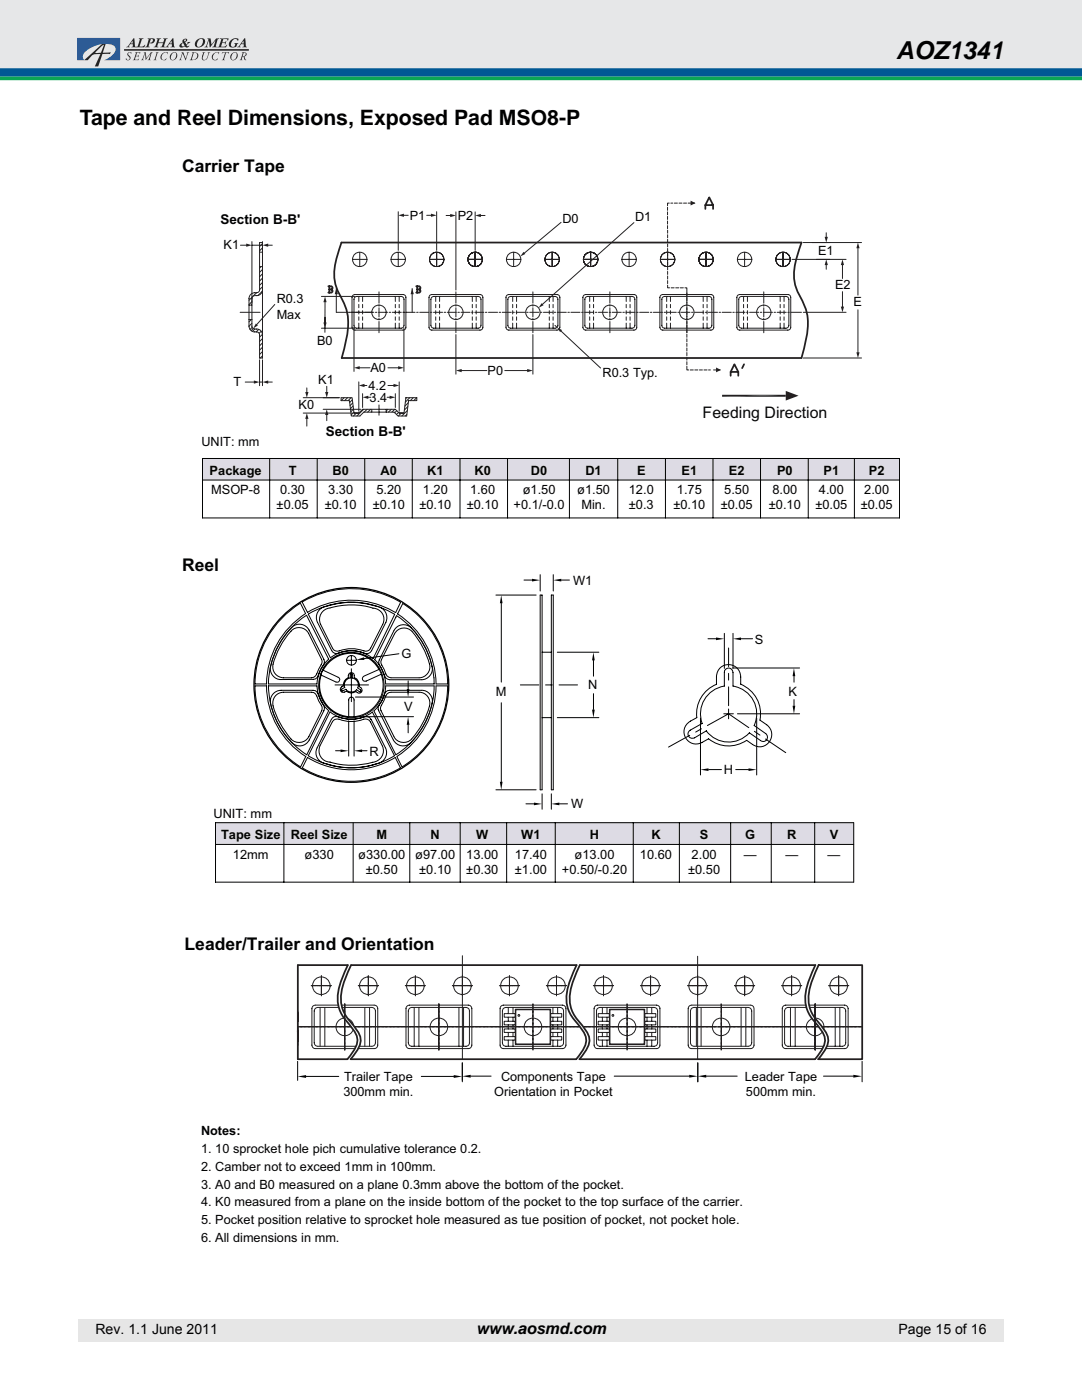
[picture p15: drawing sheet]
<svg xmlns="http://www.w3.org/2000/svg" width="216mm" height="279mm" viewBox="0 0 216 279" stroke-linecap="round" stroke-linejoin="round" font-family="sans-serif">
<defs><g id="words">
<text font-size="4.9" x="178.8" y="11.7">AOZ1341</text>
<text font-size="4.2" x="15.9" y="25">Tape and Reel Dimensions, Exposed Pad MSO8-P</text>
<g font-size="3.5" fill="#010202">
<text x="36.3" y="34.3">Carrier Tape</text>
<text x="36.3" y="113.9">Reel</text>
<text x="36.8" y="189.5">Leader/Trailer and Orientation</text>
</g>
<text font-size="3.2" fill="#040909" x="140.2" y="83.4">Feeding Direction</text>
<text font-size="3.2" x="95" y="266.2">www.aosmd.com</text>
<g font-size="2.8">
<text x="19" y="266.2">Rev. 1.1 June 2011</text>
<text x="179.3" y="266.2">Page 15 of 16</text>
</g>
<g font-size="2.7" fill="#010202">
<text x="44" y="44.6">Section B-B'</text>
<text x="65" y="87">Section B-B'</text>
</g>
<g font-size="2.6" fill="#010202">
<text x="41.8" y="94.7">Package</text>
<text x="57.6" y="94.7">T</text>
<text x="66.4" y="94.7">B0</text>
<text x="76" y="94.7">A0</text>
<text x="85.2" y="94.7">K1</text>
<text x="94.7" y="94.7">K0</text>
<text x="105.9" y="94.7">D0</text>
<text x="116.8" y="94.7">D1</text>
<text x="127.1" y="94.7">E</text>
<text x="136" y="94.7">E1</text>
<text x="145.4" y="94.7">E2</text>
<text x="155" y="94.7">P0</text>
<text x="164.3" y="94.7">P1</text>
<text x="173.4" y="94.7">P2</text>
<text x="42.1" y="98.6">MSOP-8</text>
<text x="55.2" y="101.7">±0.05</text>
<text x="55.9" y="98.6">0.30</text>
<text x="64.8" y="101.7">±0.10</text>
<text x="65.5" y="98.6">3.30</text>
<text x="74.4" y="101.7">±0.10</text>
<text x="75.1" y="98.6">5.20</text>
<text x="83.7" y="101.7">±0.10</text>
<text x="84.4" y="98.6">1.20</text>
<text x="93.1" y="101.7">±0.10</text>
<text x="93.8" y="98.6">1.60</text>
<text x="102.5" y="101.7">+0.1/-0.0</text>
<text x="104.3" y="98.6">ø1.50</text>
<text x="115.2" y="98.6">ø1.50</text>
<text x="116" y="101.7">Min.</text>
<text x="125.5" y="98.6">12.0</text>
<text x="125.5" y="101.7">±0.3</text>
<text x="134.4" y="101.7">±0.10</text>
<text x="135.1" y="98.6">1.75</text>
<text x="143.8" y="101.7">±0.05</text>
<text x="144.5" y="98.6">5.50</text>
<text x="153.4" y="101.7">±0.10</text>
<text x="154.1" y="98.6">8.00</text>
<text x="162.7" y="101.7">±0.05</text>
<text x="163.4" y="98.6">4.00</text>
<text x="171.7" y="101.7">±0.05</text>
<text x="172.4" y="98.6">2.00</text>
<text x="114.4" y="116.8">W1</text>
<text x="80.1" y="131.3">G</text>
<text x="150.6" y="128.5">S</text>
<text x="117.4" y="137.6">N</text>
<text x="80.7" y="141.9">V</text>
<text x="98.9" y="138.9">M</text>
<text x="157.4" y="138.8">K</text>
<text x="73.7" y="150.8">R</text>
<text x="144.5" y="154.5">H</text>
<text x="113.9" y="161.3">W</text>
<text x="42.6" y="163.2">UNIT: mm</text>
<text x="44.1" y="167.5">Tape Size</text>
<text x="58.1" y="167.5">Reel Size</text>
<text x="75.1" y="167.5">M</text>
<text x="85.9" y="167.5">N</text>
<text x="95" y="167.5">W</text>
<text x="104" y="167.5">W1</text>
<text x="117.7" y="167.5">H</text>
<text x="130" y="167.5">K</text>
<text x="139.7" y="167.5">S</text>
<text x="148.7" y="167.5">G</text>
<text x="157.1" y="167.5">R</text>
<text x="165.6" y="167.5">V</text>
<text x="46.5" y="171.4">12mm</text>
<text x="60.8" y="171.4">ø330</text>
<text x="71.5" y="171.4">ø330.00</text>
<text x="82.9" y="171.4">ø97.00</text>
<text x="93" y="171.4">13.00</text>
<text x="102.7" y="171.4">17.40</text>
<text x="114.7" y="171.4">ø13.00</text>
<text x="127.7" y="171.4">10.60</text>
<text x="138" y="171.4">2.00</text>
<text x="148.4" y="171.4">—</text>
<text x="156.7" y="171.4">—</text>
<text x="165.1" y="171.4">—</text>
<text x="73" y="174.4">±0.50</text>
<text x="83.7" y="174.4">±0.10</text>
<text x="93" y="174.4">±0.30</text>
<text x="102.8" y="174.4">±1.00</text>
<text x="112.1" y="174.4">+0.50/-0.20</text>
<text x="137.3" y="174.4">±0.50</text>
</g>
<g font-size="2.5" fill="#010202">
<text x="81.7" y="43.9">P1</text>
<text x="91.3" y="43.8">P2</text>
<text x="112.2" y="44.4">D0</text>
<text x="126.7" y="44.1">D1</text>
<text x="44.6" y="49.6">K1</text>
<text x="163.2" y="50.9">E1</text>
<text x="166.6" y="57.6">E2</text>
<text x="55.2" y="60.5">R0.3</text>
<text x="55.2" y="63.6">Max</text>
<text x="170.3" y="61.1">E</text>
<text x="63.3" y="68.9">B0</text>
<text x="46.6" y="77">T</text>
<text x="63.5" y="76.7">K1</text>
<text x="73.5" y="77.8">4.2</text>
<text x="73.9" y="74.3">A0</text>
<text x="97.3" y="74.8">P0</text>
<text x="120.2" y="75.3">R0.3 Typ.</text>
<text x="59.6" y="81.7">K0</text>
<text x="73.8" y="80.1">3.4</text>
<text x="40.2" y="89.1">UNIT: mm</text>
<text x="68.7" y="215.8">Trailer Tape</text>
<text x="100" y="215.8">Components Tape</text>
<text x="148.6" y="215.8">Leader Tape</text>
<text x="68.5" y="218.8">300mm min.</text>
<text x="98.6" y="218.8">Orientation in Pocket</text>
<text x="148.8" y="218.8">500mm min.</text>
<text x="40.1" y="226.6">Notes:</text>
<text x="40.1" y="230.1">1. 10 sprocket hole pich cumulative tolerance 0.2.</text>
<text x="40.1" y="233.7">2. Camber not to exceed 1mm in 100mm.</text>
<text x="40.1" y="237.2">3. A0 and B0 measured on a plane 0.3mm above the bottom of the pocket.</text>
<text x="40.1" y="240.7">4. K0 measured from a plane on the inside bottom of the pocket to the top surface of the carrier.</text>
<text x="40.1" y="244.3">5. Pocket position relative to sprocket hole measured as tue position of pocket, not pocket hole.</text>
<text x="40.1" y="247.8">6. All dimensions in mm.</text>
</g>
</g></defs>
<path d="M0 14.4h215.9" fill="none" stroke="#005894" stroke-width="1.8" stroke-linecap="butt"/>
<path d="M-.1 -.1h216v13.7h-216z" fill="#e6e7e8"/>
<g fill="#252425">
<path d="M27.7 7.6h.9a1.05 1.05 0 0 0-.5 1l-.3 .7h.7l.5-.4-.2 .5h-1.7l.3-.1a2.09 2.09 0 0 0 .4-1.5z"/>
<path d="M29.5 7.6l1.3 .1a.63 .63 0 0 1-.1 .8 .63 .63 0 0 1-.8 .1l.6-.3-.1-.5h-.3l-.5 1.5h.3v.1l-.9 .1 .1-.2a1.91 1.91 0 0 0 .6-1.5l-.3-.1z"/>
<path d="M31.3 7.7h.9l-.4 .1-.1 .7 .9-.1 .2-.6-.2-.1h.9l-.4 .2-.4 1.4 .2 .1h-.9l.3-.1 .2-.7h-.1h-.8l-.2 .7 .2 .1h-.9l.3-.1 .3-1 .1-.5z"/>
<path d="M41.4 7.7h.6l.2 1.2 .9-1.2h.7l-.4 .2-.4 1.4 .2 .2-.9-.1 .4-.2 .3-1.2-1.1 1.5h-.1l-.1-1.5-.4 1.2 .2 .3h-.7l.4-.4 .3-1 .1-.3z"/>
<path d="M43.9 7.7h1.7l-.1 .4-.2-.3h-.7l-.3 .7h.5l.4-.3-.2 .7-.2-.3h-.5l-.1 .7a1.17 1.17 0 0 0 1.1-.4l-.2 .6h-1.7a1.63 1.63 0 0 0 .7-1.5l.1-.2h-.3z"/>
<path d="M45.9 8.1a1.31 1.31 0 0 1 1.7-.3l-.2 .3a.46 .46 0 0 0-.7-.3 .96 .96 0 0 0-.5 1.5l.2 .1a.49 .49 0 0 0 .6-.6l-.2-.2h.8l-.2 .1a.91 .91 0 0 1-.8 .9 .91 .91 0 0 1-.9-.7z"/>
<path d="M25.6 10.5h.7l-.2 .3-.1-.3-.4 .2v.2l.4 .4 .1 .3-.4 .4h-.3l-.3-.1 .1-.3a.35 .35 0 0 0 .3 .3 .35 .35 0 0 0 .4-.3l-.1-.2a.54 .54 0 0 1-.2-.9z"/>
<path d="M27 10.4h1l-.1 .4-.1-.3h-.5l-.1 .6 .5-.1-.1 .4-.1-.2h-.4l-.1 .4-.1 .2 .2 .1h.4l.2-.2-.1 .3h-1.1l.3-.2 .3-1.2z"/>
<path d="M28.7 10.4h.4l.1 1.2 .9-1.2h.4l-.2 .2-.3 1-.1 .3 .2 .1h-.6a1.41 1.41 0 0 0 .5-1.3l-.9 1.3-.2-1.3-.4 1.2 .2 .1h-.5l.2-.3 .4-1z"/>
<path d="M31.1 10.4l.6 .1-.2 .1-.4 1.1-.1 .2 .2 .1h-.6l.3-.2 .3-1.2z"/>
<path d="M32.3 10.8l.7-.4 .5 .1-.1 .3v-.2a.78 .78 0 0 0-1 .3 .78 .78 0 0 0 .2 1.1l.6-.3-.1 .3h-.6l-.3-.2-.2-.3z"/>
<path d="M36.2 10.4h.4l.5 1.3 .3-1.1-.2-.1h.5a1.11 1.11 0 0 0-.5 1.1l-.2 .4-.6-1.4-.3 1.3 .2 .1h-.6l.3-.2 .3-1v-.3z"/>
<path d="M40.4 10.4l.6 .1-.3 .1-.2 .7 .1 .6a.94 .94 0 0 0 .9-1.1l.1-.3-.2-.1h.5l-.3 .6a1.04 1.04 0 0 1-1.1 1 1.68 1.68 0 0 1 0-1.5z"/>
<path d="M42.4 10.9a1.12 1.12 0 0 1 1.4-.4l-.2 .3v-.2a.79 .79 0 0 0-1 .3 .79 .79 0 0 0 .3 1.1l.6-.4a.63 .63 0 0 1-.9 .4 .63 .63 0 0 1-.3-.8z"/>
<path d="M44.4 10.4h1.3l-.1 .4-.1-.3h-.4l-.4 1.4 .2 .1h-.6l.2-.2 .4-1.2-.4-.1-.2 .2z"/>
<path d="M26.7 7.6h.1l.1 1.4 .2 .5-.9-.1 .3-.2v-.4h-.5l-.3 .5h.2v.1l-.7 .1 .3-.3zM26.4 8.1l-.3 .6h.4z"/>
<path d="M34.4 7.6h.2l.1 1.6 .2 .3-.9-.1 .3-.1v-.5h-.5l-.3 .5 .2 .1-.7 .1 .3-.3zM34.2 8.1l-.3 .6h.4z"/>
<path d="M36.5 7.9a.45 .45 0 0 1 .5-.2 .45 .45 0 0 1 .4 .3l-.5 .4 .3 .5 .3-.3-.1-.2h.6l-.8 .6 .3 .2 .3-.1a.51 .51 0 0 1-.7 .4l-.2-.2-.5 .2h-.4l-.2-.2v-.3l.2-.3 .5-.2-.1-.3zM36.3 8.8v.4h.5l-.3-.6zM36.8 7.9a.18 .18 0 0 0 0 .3 .18 .18 0 0 0 .3-.1l-.1-.2z"/>
<path d="M39.1 8.1a1.11 1.11 0 0 1 1.8 0 1.29 1.29 0 0 1-1.8 1.2l-.2-.3v-.5zM39.8 7.9l-.5 .8a.43 .43 0 0 0 .1 .5 .43 .43 0 0 0 .5 .1l.5-.6a.59 .59 0 0 0-.3-1z"/>
<path d="M48.8 7.6h.1l.2 1.6 .1 .3-.9-.1 .3-.1v-.5h-.5l-.3 .5 .2 .1-.7 .1 .4-.3zM48.6 8.1l-.4 .6h.4z"/>
<path d="M34.1 10.8a.74 .74 0 0 1 1.2-.2 .91 .91 0 0 1-.2 1.1 .91 .91 0 0 1-1 .2l-.2-.4zM34.5 10.6l-.3 .5a.56 .56 0 0 0 .3 .9 1.02 1.02 0 0 0 .6-1.4l-.2-.1z"/>
<path d="M38.3 10.5a.86 .86 0 0 1 .9 .1 .86 .86 0 0 1 .3 .8 1.47 1.47 0 0 1-1.6 .6l.2-.1 .3-1.2zM38.7 10.5l-.4 1.3a.75 .75 0 0 0 .9-.2 .75 .75 0 0 0-.1-1z"/>
<path d="M46.1 10.8a.74 .74 0 0 1 1.2-.2 .92 .92 0 0 1-.1 1.1 .92 .92 0 0 1-1.1 .2l-.1-.4zM46.5 10.6a.91 .91 0 0 0-.1 1.4 .86 .86 0 0 0 .8-.6 .86 .86 0 0 0-.3-.9z"/>
<path d="M48.3 10.5l.5-.1 .3 .2 .1 .2-.1 .3-.3 .2 .3 .7-.3-.1-.3-.6-.3 .5 .2 .2h-.6l.2-.2 .4-1.2zM48.6 10.5l-.2 .6a.38 .38 0 0 0 .5-.1 .38 .38 0 0 0 0-.5z"/>
<path d="M19.3 10.2l1.5-1.3-.7 1.6h-1.1zM16.8 12h.7a2.09 2.09 0 0 1 1.8-1.2h.7l-1.1 2.5h.7l.8-2.5h1.5l.2-.4-1.6 .1 .6-1.8h-.6z"/>
</g>
<path d="M24.8 10h24.8" fill="none" stroke="#252425" stroke-width=".32"/>
<path d="M15.4 7.6h8.6v4.4h-3.2a3.5 3.5 0 0 0 2.3-2.1l-.1-.4a2.36 2.36 0 0 0-2.5-.7l-1.1 .2a5 5 0 0 0-2.8 1.9l-.1 .6 .3 .5h-1.4z" fill="#1e508f"/>
<path d="M0 15.6h215.9" fill="none" stroke="#0aa555" stroke-width=".71" stroke-linecap="butt"/>
<path d="M15.6 263.2h184.6v4.5h-184.6z" fill="#e6e6e6"/>
<path d="M36.3 31.3h143.3v217.3h-143.3z" fill="#fff"/>
<g fill="#dddbe4">
<path d="M40.4 91.5h139.1v4.3h-139.1z"/>
<path d="M43 164.1h127.4v4.3h-127.4z"/>
</g>
<g fill="none" stroke="#010202" stroke-width=".2">
<path d="M40.4 91.5h139.1v11.9h-139.1zM40.4 95.8h139.1M53.8 91.5v11.9M63.3 91.5v11.9M72.8 91.5v11.9M82.3 91.5v11.9M91.8 91.5v11.9M101.3 91.5v11.9M113.6 91.5v11.9M123.3 91.5v11.9M132.8 91.5v11.9M142.3 91.5v11.9"/>
<path d="M151.8 91.5v11.9M161.3 91.5v11.9M170.5 91.5v11.9M70.9 139.1h11.6M81.4 135.9v1.6M70.9 143h11.6M81.4 144.6v1.7"/>
</g>
<g fill="#010202">
<path d="M81.2 137.5h.5l-.3 1.6z"/>
<path d="M81.4 143l.3 1.7h-.5z"/>
</g>
<g fill="none" stroke="#010202" stroke-width=".2">
<path d="M77.1 118.8l2.8 1.4-1 2.1M50.9 136.9h2.3a16.9 16.9 0 0 0 7.8 14.1l-1 2.1a19.3 19.3 0 0 1-9.1-16.2zM59.9 120.4a19.2 19.2 0 0 0-9 16.1h2.3a16.9 16.9 0 0 1 7.8-14.1M61.2 122.8a16.6 16.6 0 0 0-7.6 13.7M76.9 136.9h9.7M77.8 135.7h6.3M77.8 137.8h6.3M78 135.3h5.6M78 138.2h5.6M79.1 122.9a16.5 16.5 0 0 1 7.5 13.6h-9.7M80.4 120.4l-1.1 2.1a16.8 16.8 0 0 1 7.7 14M82.1 125.3a2.18 2.18 0 0 0-3.5 .6"/>
<path d="M82.2 126.1a2.15 2.15 0 0 0-3.5 .4M87 136.9a16.8 16.8 0 0 1-7.8 14.1l1 2.1M54 140.4a16.5 16.5 0 0 0 7.2 10.2l4.4-8.8M61.4 151.2a16.8 16.8 0 0 0 17.5 0l1 2a19.2 19.2 0 0 1-19.6 0zM63.3 149.2a2.17 2.17 0 0 0 1.8 3.2 15.5 15.5 0 0 0 11.2-.4 2.19 2.19 0 0 0 .6-2.8M63.9 148.8a2.29 2.29 0 0 0 2 3.3 14.6 14.6 0 0 0 9.7-.4 2.27 2.27 0 0 0 .7-2.8M65.9 142.1l-4.4 8.7a16.5 16.5 0 0 0 17.2 0l-4.4-8.7M67 149.8h1M69.6 143.8v7.1M70.7 143.8v7.1M72.3 149.8h.9M78.5 147.7a2.18 2.18 0 0 0 3.5 .5"/>
<path d="M78.6 147a2.17 2.17 0 0 0 3.5 .5M86.2 140.4a16.3 16.3 0 0 1-7.2 10.2l-4.4-8.7"/>
</g>
<circle cx="70.1" cy="136.7" r="19.4" fill="none" stroke="#010202" stroke-width=".26"/>
<g fill="#010202">
<path d="M67.9 149.6l1.7 .2-1.7 .3z"/>
<path d="M70.6 149.8l1.6-.2v.5z"/>
</g>
<g fill="none" stroke="#010202" stroke-width=".2">
<path d="M77.1 118.8a19.3 19.3 0 0 0-16.8 1.3l1.1 2.1a16.8 16.8 0 0 1 14.6-1.3M53.6 136.9h9.6a8.4 8.4 0 0 0 1.5 4.2l-.1 .7-2.9 5.9a2.13 2.13 0 0 1-3.5 .5 16.5 16.5 0 0 1-4.6-11.3zM55 138.8l1-.6h.6h5.6h.4l.4 .3 1.3 2.6v.4l-2.7 5.5a2.29 2.29 0 0 1-2.1 1.2 2.29 2.29 0 0 1-2-1.4 15 15 0 0 1-3.1-6.5l.1-.6zM58.1 126a2.14 2.14 0 0 1 3.5 .4l2.6 5.2a1.83 1.83 0 0 1-.6 1.9l-.6 1.4-.8 .4h-5.6a2.29 2.29 0 0 1-1.9-3.5 16.1 16.1 0 0 1 3.4-5.8zM58.2 125.2a2.16 2.16 0 0 1 3.5 .5l3 6.3v.4l-.8 1.3-.6 1.5-.4 .3-.4 .1h-6.4a2.29 2.29 0 0 1-1.9-3.5 16.3 16.3 0 0 1 4-6.9zM59.9 120.4l1.1 2M61.2 122.8l4.4 8.7a6.9 6.9 0 0 0-2.4 5h-9.6M64.1 134.7a6.3 6.3 0 0 0 5.5 8.3M65.9 121.3a2.3 2.3 0 0 0-1.9 3.3l2.4 4.8M67.5 135.2l-3.1-1.5-.4 1 3 1.4M75.1 121a15.5 15.5 0 0 0-11.1 .5 2.22 2.22 0 0 0-.6 2.7l2.8 5.7M75.6 133.6a6.3 6.3 0 0 0-11.1 .1"/>
<path d="M75.9 121.2a16.6 16.6 0 0 0-14.4 1.4l4.4 8.7M79.6 130.5l-6.9 .9M54 140.4a2.18 2.18 0 0 1 2.1-2.6h6.4h.4l.6 .7a7 7 0 0 0 2.1 3.3M66.1 143.6l-2.8 5.6M66.3 144.1l-2.4 4.7"/>
<circle cx="70.1" cy="136.7" r="6.5"/>
</g>
<path d="M71.1 131.7l1.5-.5 .1 .5z" fill="#010202"/>
<g fill="none" stroke="#010202" stroke-width=".2">
<path d="M99 118.8h8M65.9 121.3a15.1 15.1 0 0 1 9.8 .5 2.19 2.19 0 0 1 .7 2.8l-2.4 4.8a1.06 1.06 0 0 1-1.4 .5 7.6 7.6 0 0 0-5.3 .1l-.7-.3-.2-.3M66.9 136.7h6.6M67.5 135.2a.52 .52 0 0 1 .2 .6 .52 .52 0 0 1-.7 .3M68.2 137.1a.59 .59 0 0 0-.2 .8 .59 .59 0 0 0 .8 .2l.3-.1a1.59 1.59 0 0 0 1.9 0M68.2 137.5l-.1 .2 .1 .2 .8-.3M68.8 137.2a1.43 1.43 0 0 1 1.1-1.9v-.7l.2-.2 .2 .1v.8a1.39 1.39 0 0 1 1.1 2l.6 .5v.2h-.3M68.8 137.2l-.6 .3M68.8 137.2h.1M69 137.6a1.41 1.41 0 0 0 2.2 .1l.5 .3M69 137.6h.1M69.2 131.8h1.9"/>
<path d="M69.8 139.2a.54 .54 0 0 1 .9 .5v3.3h-1.1v-3.3zM70.1 130.8v1.9M70.1 133.5v6.5M71.5 130a6.6 6.6 0 0 0-5.6 1.3M71.7 137a1.67 1.67 0 0 0-1-1.8 .69 .69 0 0 0-.6-1 .73 .73 0 0 0-.6 1 1.62 1.62 0 0 0-1 1.7l-.3 .2M71.7 137a.68 .68 0 0 1 .5 1.1 .68 .68 0 0 1-1.2-.1M72.4 135.1l3.3-1.5 .4 .9-3 1.4a.53 .53 0 0 1-.7-.1 .53 .53 0 0 1 0-.7zM75.1 121a2.24 2.24 0 0 1 1.9 3.2l-2.9 5.7a1.3 1.3 0 0 1-1.9 .3 7.9 7.9 0 0 0-5 .2h-.4l-.6-.5M75.9 121.2l2.9 1.4-4.3 8.8-1.7-1-1-.3M76 120.9l2.9 1.4M76.1 134.6a6.4 6.4 0 0 1-5.4 8.4M76.9 136.9a6.9 6.9 0 0 1-2.3 5"/>
<path d="M77.8 137.8h-.5l-.4 .4-.6 1.5-.8 1.4v.4l3 6.2M78 138.2l-.8 .3-.6 1.3a1.89 1.89 0 0 0-.6 2l2.6 5.2M78.6 125.9l-3 6.1 .1 .7 1.2 2.6 .9 .4M78.7 126.5l-2.6 5.2a1.82 1.82 0 0 0 .5 1.9l.6 1.3 .8 .4M78.9 123.2h.1M79.1 122.9l-4.3 8.8a6.9 6.9 0 0 1 2.1 4.8M89.3 136.9a19.1 19.1 0 0 1-9.1 16.2M100 120.4v15.7M65.9 142.1a6.9 6.9 0 0 0 8.4 0M66.1 143.6a1.03 1.03 0 0 1 1.4-.5 7.8 7.8 0 0 0 5.6-.1l.7 .3 .3 .3 2.8 5.6M66.3 144.1a1.33 1.33 0 0 1 2-.3 7.5 7.5 0 0 0 4.7-.3l.7 .3 .2 .3 2.4 4.8M73.9 143.6h.1"/>
<path d="M75.5 141.6h.1M99 157.6h8M100 140.3v15.7"/>
<circle cx="70.1" cy="131.8" r=".97"/>
</g>
<g fill="#010202">
<path d="M100 118.8l.3 1.6h-.6z"/>
<path d="M99.7 156h.6l-.3 1.6z"/>
</g>
<path d="M107.8 118.8v38.8M110.4 118.8v38.8M146.2 133.3h13.3M158.4 134.9v1.2M158.4 139.6v1.2M147.1 142.5h12.4" fill="none" stroke="#010202" stroke-width=".2"/>
<g fill="#010202">
<path d="M158.2 140.9h.5l-.3 1.6z"/>
<path d="M158.4 133.3l.3 1.6h-.5z"/>
</g>
<path d="M141.3 127.5h1.6M144.5 126.4v7M146.3 126.4v7M147.9 127.5h2.3" fill="none" stroke="#010202" stroke-width=".2"/>
<g fill="#010202">
<path d="M142.9 127.2l1.6 .3-1.6 .3z"/>
<path d="M146.2 127.5l1.7-.3v.6z"/>
</g>
<path d="M111.2 130.2h8.3M118.4 131.8v3.2M118.4 138.4v3.2M143.5 133.5a2.43 2.43 0 0 1 2.7-.7 2.43 2.43 0 0 1 1.6 2.3v1.4a6.4 6.4 0 0 1 3.8 7.2l1.4 .9a2.42 2.42 0 0 1 .5 3.4 2.42 2.42 0 0 1-3.4 .6l-1.1-.8a6.3 6.3 0 0 1-7.6-.4 3.4 3.4 0 0 1-3.4 .9 2.43 2.43 0 0 1-1.5-2.1 2.43 2.43 0 0 1 1.3-2.3l1.2-.7a6.3 6.3 0 0 1 4-6.6v-1.6l.1-.8zM107.8 157.6h.4M110 157.6h.4M111.2 143.2h8.3M140.1 144.4l-2.4 1.3a.86 .86 0 0 0-.4 .9 .86 .86 0 0 0 .8 .7h.5l2.3-1.4a5.6 5.6 0 0 0 8.6 .4l2.7 1.7a.87 .87 0 0 0 .9-.6 .87 .87 0 0 0-.3-1l-2.3-1.6a5.6 5.6 0 0 0-4.2-7.9v-2.7a.86 .86 0 0 0-.9-.9 .86 .86 0 0 0-.9 .9v2.7a5.6 5.6 0 0 0-4.4 7.5M141 145.9h.1M145.4 142.5l4 2.7M150.5 145.9l1.1 .8M152.8 147.5l4 2.7" fill="none" stroke="#010202" stroke-width=".2"/>
<g fill="#010202">
<path d="M118.1 141.6h.6l-.3 1.6z"/>
<path d="M118.4 130.2l.3 1.6h-.6z"/>
</g>
<g fill="none" stroke="#010202" stroke-width=".2">
<path d="M107.8 118.8h.4v38.8M110.4 118.8h-.4v38.8M80.4 120.4a19.2 19.2 0 0 1 8.9 16.1h-2.3M82.1 125.3a15.7 15.7 0 0 1 4.2 8.3 2.2 2.2 0 0 1-2.2 2.1M82.2 126.1a15.8 15.8 0 0 1 3.6 7 2.22 2.22 0 0 1-2.2 2.2M83.6 138.2a2.3 2.3 0 0 1 1.9 3.5 16 16 0 0 1-3.4 5.8M84.1 137.8a2.1 2.1 0 0 1 2.1 2.6M86.6 135.3h.1M86.6 136.9a16.4 16.4 0 0 1-4.6 11.3M87 136.9h2.3M103.8 136.7h3.7M108.2 130.2h1.8"/>
<path d="M108.9 136.7h1.3M111.5 136.7h3.7M145.4 129.3v3.7M145.4 134.4v1.3M145.4 137.1v3.7M108.2 143.2h1.8M137.6 146.8l-4.2 2.3M139.8 143.3v11.4M140 145.4l-1.2 .7M141.4 153.6h2.6M144.4 142.5h1.9M145.4 141.5v2"/>
<path d="M145.4 142.5l-4.2 2.3M146.8 153.6h2.6M151 143.3v11.4M43 168.5h127.3M56.6 164.2v11.9M81.8 164.2v11.9M91.8 164.2v11.9M101.1 164.2v11.9M110.8 164.2v11.9M126.4 164.2v11.9M135.6 164.2v11.9M145.8 164.2v11.9"/>
<path d="M153.9 164.2v11.9M162.6 164.2v11.9M170.3 164.2h-127.3v11.9h127.3"/>
</g>
<g fill="#010202">
<path d="M139.8 153.6l1.6-.3v.6z"/>
<path d="M149.4 153.3l1.6 .3-1.6 .3z"/>
</g>
<path d="M108.2 158.4v3.1M110 158.4v3.1M104.9 160.4h1.7M111.6 160.4h1.6" fill="none" stroke="#010202" stroke-width=".2"/>
<g fill="#010202">
<path d="M106.5 160.2l1.7 .2-1.7 .3z"/>
<path d="M110 160.4l1.6-.2v.5z"/>
</g>
<path d="M104.6 115.8h1.6M107.8 114.7v3.3M110.4 114.7v3.3M112 115.8h1.6" fill="none" stroke="#010202" stroke-width=".2"/>
<g fill="#010202">
<path d="M106.2 115.5l1.6 .3-1.6 .2z"/>
<path d="M110.4 115.8l1.6-.3v.5z"/>
</g>
<path d="M70.5 164.2v11.9M139.2 212.1v3.8M140.9 214.8h6.2M164.3 214.8h6M172 211.8v4.1" fill="none" stroke="#010202" stroke-width=".2"/>
<g fill="#010202">
<path d="M139.2 214.8l1.7-.3v.6z"/>
<path d="M170.3 214.5l1.7 .3-1.7 .3z"/>
</g>
<path d="M59.4 211.8v3.8M61.1 214.8h6.5M84.1 214.8h6.5M92.2 212.1v3.5" fill="none" stroke="#010202" stroke-width=".2"/>
<g fill="#010202">
<path d="M59.4 214.8l1.7-.2v.5z"/>
<path d="M90.5 214.6l1.7 .2-1.7 .3z"/>
</g>
<path d="M92.2 212.1v3.8M93.9 214.8h4.1M122.6 214.8h14.9M139.2 212.1v3.8" fill="none" stroke="#010202" stroke-width=".2"/>
<g fill="#010202">
<path d="M92.2 214.8l1.7-.3v.6z"/>
<path d="M137.5 214.5l1.7 .3-1.7 .3z"/>
</g>
<path d="M170.3 164.2v11.9" fill="none" stroke="#010202" stroke-width=".2"/>
<path d="M65.5 57.1h.6l.3 .2-.3 .5M65.7 57.8h.4l.3 .4-.3 .2h-.6M65.7 57.1v1.3M68.1 48.4h91.8M83 57.1h.7l.2 .2-.2 .5M83.3 57.8h.4l.2 .4-.2 .2h-.7M83.3 57.1v1.3M68.2 71.4h91.7" fill="none" stroke="#231f20" stroke-width=".35"/>
<g fill="none" stroke="#231f20" stroke-width=".2">
<path d="M70.4 58.9l.4-.1h9.6l.4 .1 .2 .5-.1 6.3-.5 .2-9.9-.1-.3-.5v-5.9zM70.8 59.3l.4-.1h9.1l.3 .5v5.2a.58 .58 0 0 1-.6 .6h-8.8a.55 .55 0 0 1-.6-.6v-5.2zM71.6 59.2v1M72.4 59.2v1M78.9 59.2v1M79.7 59.2v1M69.7 62.3h2.2M70.6 65.3v8.8M71.6 60.8v.6M71.6 62v.7M71.6 63.2v.7M71.6 64.5v1"/>
<path d="M71.6 73.4h2.2M72.2 62.3h.3M72.4 60.8v.6M72.4 62v.7M72.4 63.2v.7M72.4 64.5v1M72.8 62.3h1.8M74.9 62.3h.3M75.5 62.3h1.8M77.4 73.4h2.2M77.6 62.3h.4M78.3 62.3h1.8"/>
<path d="M78.9 60.8v.6M78.9 62v.7M78.9 63.2v.7M78.9 64.5v1M79.7 60.8v.6M79.7 62v.7M79.7 63.2v.7M79.7 64.5v1M80.4 62.3h.3M80.6 65.4v8.7M81 62.3h1.8M83.1 62.3h.3"/>
<path d="M83.8 62.3h1.8M85.9 62.3h.3M86.5 62.3h1.8M88.6 62.3h.3M89.2 62.3h1.9M91.4 62.3h.3M92 62.3h1.8M94.1 62.3h.3M94.7 62.3h1.8M96.9 62.3h.3M97.5 62.3h1.8M99.6 62.3h.3"/>
<path d="M100.2 62.3h1.8M102.3 62.3h.3M103 62.3h1.8M105.1 62.3h.3M105.7 62.3h1.8M107.8 62.3h.3M108.4 62.3h1.9M110.6 62.3h.3M111.2 62.3h1.8M113.3 62.3h.3M113.9 62.3h1.8M116.1 62.3h.3"/>
<path d="M116.7 62.3h1.8M118.8 62.3h.3M119.4 62.3h1.8M121.5 62.3h.3M122.1 62.3h1.9M124.3 62.3h.3M124.9 62.3h1.8M127 62.3h.3M127.6 62.3h1.9M129.8 62.3h.3M130.4 62.3h1.8M132.5 62.3h.3"/>
<path d="M133.1 62.3h1.8M135.3 62.3h.3M135.9 62.3h1.8M138 62.3h.3M138.6 62.3h1.8M140.7 62.3h.4M141.3 62.3h1.9M143.5 62.3h.3M144.1 62.3h1.8M146.2 62.3h.3M146.8 62.3h1.9M149 62.3h.3"/>
<path d="M149.6 62.3h1.8M151.7 62.3h.3M152.3 62.3h1.8M154.5 62.3h.2M155.1 62.3h1.8M157.2 62.3h.3M157.8 62.3h2.1"/>
<circle cx="75.6" cy="62.3" r="1.45"/>
</g>
<g fill="#231f20">
<path d="M70.6 73.4l1.2-.3v.6z"/>
<path d="M79.4 73.1l1.2 .3-1.2 .3z"/>
</g>
<g fill="none" stroke="#231f20" stroke-width=".2">
<path d="M68.7 79.4l-.6 .6M69.4 79.4l-.6 .6M70 79.4l-.5 .6M70.3 79.8l-.5 .5M72.4 78.6v2.7M73.3 79.3h.7M77.3 79.3h.6M78.9 78.6v2.7M81.1 79.4l-.1 .1M81.8 79.4l-.9 .9M82.4 79.4l-.5 .6M83.1 79.4l-.5 .6"/>
<path d="M70.4 80.4l-.6 .5M70.4 81l-.5 .6M70.5 81.7l-.5 .5M70.6 82.3l-.5 .5M71.1 82.4l-.6 .6M72.6 81.7l-1.4 1.3M73.3 81.7l-.6 .6M73.9 81.7l-.5 .6M74.2 82.1l-.2 .2M77.4 81.7l-.3 .3M78.1 81.7l-.6 .6M78.8 81.7l-.6 .6"/>
<path d="M79.2 82l-.4 .4M79.5 82.3l-.4 .4M80.1 82.4l-.6 .6M81.2 82.7l-.3 .3M81.3 81.9l-1.1 1.1M81.4 81.2l-.7 .6M81.5 80.4l-.7 .6"/>
</g>
<g fill="#231f20">
<path d="M72.4 79.3l1.1-.3v.6z"/>
<path d="M77.7 79l1.2 .3-1.2 .3z"/>
</g>
<path d="M71.6 76.2v5.9M72.6 76.9h.6M77.4 76.9h1.3M79.7 76.2v5.9" fill="none" stroke="#231f20" stroke-width=".2"/>
<g fill="#231f20">
<path d="M71.6 76.9l1.1-.3v.6z"/>
<path d="M78.5 76.6l1.2 .3-1.2 .3z"/>
</g>
<path d="M48 48.9h1.3M50.3 48.9h2.1M50.3 48.2v12.3M52.4 48.2v1.8M53.4 48.9h.9M70.3 51.8h2.9a1.44 1.44 0 0 0-1.9-1.4 1.44 1.44 0 0 0-.6 2.3 1.44 1.44 0 0 0 2.4-.3l.1-.6M71 62.3h3.1M72.4 81.7h3.2M72.6 82.3h3" fill="none" stroke="#231f20" stroke-width=".2"/>
<g fill="#231f20">
<path d="M52.4 48.9l1.1-.3v.7z"/>
<path d="M49.1 48.6l1.2 .3-1.2 .4z"/>
</g>
<g fill="none" stroke="#231f20" stroke-width=".2">
<path d="M50.4 59.2l-.7 .7M51.2 58.4l-.7 .7M51.8 48.4v9.4l.6-.6M52.1 53.2l-.3 .3M52.3 58.1l-.8 .9M52.4 48.4v18.6M52.4 56.4l-.6 .5M52.4 55.5l-.6 .6M52.4 54.6l-.6 .6M52.4 53.8l-.6 .6M52.4 49.5l-.6 .6M52.4 48.6l-.6 .6"/>
<path d="M47.9 62.3h4M48.9 76.2h1.9M50.3 60.2l-.6 .6M51.8 71.8v5.2M51.8 76.2h.6M52.4 71.8v5.2M53.4 76.2h.9M72.6 82.3l-.8 .7"/>
</g>
<path d="M68.1 48.4a16.9 16.9 0 0 0-1.3 7.5 23.1 23.1 0 0 0 2.1 5.2 12.8 12.8 0 0 1-.1 7.9l-.6 2.4" fill="none" stroke="#231f20" stroke-width=".35"/>
<g fill="#231f20">
<path d="M52.4 76.2l1.1-.3v.7z"/>
<path d="M50.7 75.9l1.1 .3-1.1 .4z"/>
</g>
<path d="M50.5 65.6l-.4 .4M54.8 60.8l-3.6 4" fill="none" stroke="#231f20" stroke-width=".2"/>
<path d="M51.1 64.6l.4 .4-1 .6z" fill="#231f20"/>
<path d="M64.1 59.2h6.7M64.1 65.5h6.7M64.9 63.3v1.2M64.9 60.2l-.1 6.1" fill="none" stroke="#231f20" stroke-width=".2"/>
<g fill="#231f20">
<path d="M64.9 59.2l.3 1.1h-.7z"/>
<path d="M64.5 64.4h.7l-.3 1.1z"/>
</g>
<path d="M51.8 57.8l-.1 .4-.5 .2a1.24 1.24 0 0 0-1.5 1.2v5.5a1.32 1.32 0 0 0 1.7 1.2l.3 .2 .1 .3v4.6h.6v-4.6a1.32 1.32 0 0 0-1.7-1.2l-.3-.2-.1-.3v-5.5a.7 .7 0 0 1 .9-.6 1.17 1.17 0 0 0 1.2-1.2M49.7 63.8h.6M49.7 60.9h.6M67.1 62.3h2.6M68.1 79.4h2.2l.3 3M68.1 80h1.6l.4 3h1.7M70.6 82.4h1M72.4 81.7l-.8 .7h-1" fill="none" stroke="#231f20" stroke-width=".2"/>
<path d="M67.1 57.6l.3 1.1h-.6z" fill="#231f20"/>
<g fill="none" stroke="#231f20" stroke-width=".2">
<path d="M67.1 57.6v4.7M50.1 63.8l-.4 .4M50.3 64.5l-.6 .6M50.3 65.3l-.4 .5M50.8 65.7l-.4 .4M51.6 65.7l-.5 .5M52.1 66.1l-.4 .4M52.4 71l-.5 .4M52.4 70.2l-.6 .5M52.4 69.3l-.6 .6M52.4 68.4l-.6 .6M52.4 67.6l-.6 .6"/>
<path d="M52.4 66.7l-.6 .6M64.5 79.4h3.2M65.2 77.1v1.3M68.1 79.4v.6M64.5 81.7h7.5M65.2 82.7v1.3"/>
</g>
<g fill="#231f20">
<path d="M65.2 81.7l.3 1.1h-.6z"/>
<path d="M64.9 78.2h.6l-.3 1.2z"/>
</g>
<path d="M60.5 79.4h7.2M61.2 77.4v1M60.5 82.4h9.8M61.2 83.4v1.6" fill="none" stroke="#231f20" stroke-width=".2"/>
<g fill="#231f20">
<path d="M60.9 78.2h.7l-.4 1.2z"/>
<path d="M61.2 82.4l.4 1.2h-.7z"/>
</g>
<g fill="none" stroke="#231f20" stroke-width=".2">
<path d="M51.8 50.3h.6M51.8 53.2h.6M51.8 48.4h.6M71.8 50.3v2.9M131.8 58.9l.5-.1h9.6l.3 .1 .2 .5-.1 6.3-.4 .2-10-.1-.2-.5v-5.9zM132.2 59.3l.4-.1h9.2l.2 .5v5.2a.58 .58 0 0 1-.5 .6h-8.9a.55 .55 0 0 1-.5-.6v-5.2zM133 59.2v1M133.2 41.4v.6M133.2 42.3v.6M133.2 43.2v.6M133.2 44.1v.6M133.2 45v.6"/>
<path d="M133.2 56.9v.5h.4M133.2 45.9v.6M133.2 46.8v.7M133.2 47.8v.6M133.2 48.7v.6M133.2 49.6v.6M133.2 50.5v.6M133.2 51.4v.6M133.2 52.3v.6M133.2 53.3v.6M133.2 54.2v.6M133.2 55.1v.6"/>
<path d="M133.2 56v.6M133.5 40.5h-.3v.6M133.8 59.2v1M133.9 40.5h.3M133.9 57.4h.6M134.6 40.5h.6M134.8 57.4h.6M135.5 40.5h.6M135.7 57.4h.7M136.4 40.5h.6M136.7 57.4h.4v.8M137.1 58.5v.6"/>
<path d="M137.1 59.4v.6M137.3 40.5h.6M138.2 40.5h.4M139.5 51.8h2.8a1.44 1.44 0 0 1-1.9 1.3 1.44 1.44 0 0 1-.6-2.3 1.44 1.44 0 0 1 2.4 .3l.1 .7M139.9 50.7a1.44 1.44 0 0 1 2.4 .6 1.44 1.44 0 0 1-1.5 1.9 1.44 1.44 0 0 1-1.2-2.1 1.44 1.44 0 0 1 1.6-.7 1.44 1.44 0 0 1 1.1 1.4h-2.8h2.8a1.44 1.44 0 0 1-2 1.3 1.44 1.44 0 0 1-.4-2.4zM140.3 59.2v1M141.1 59.2v1M133 60.8v.6M133 62v.7M133 63.2v.7M133 64.5v1M133.8 60.8v.6"/>
<path d="M133.8 62v.7M133.8 63.2v.7M133.8 64.5v1M137.1 73.1v.7h.3M137.1 60.3v.6M137.1 61.2v.6M137.1 62.1v.6M137.1 63v.6M137.1 64v.6M137.1 64.9v.6M137.1 65.8v.6M137.1 66.7v.6"/>
<path d="M137.1 67.6v.6M137.1 68.5v.6M137.1 69.4v.7M137.1 70.4v.6M137.1 71.3v.6M137.1 72.2v.6M137.7 73.8h.6M138.6 73.8h.7M139.6 73.8h.6M140.3 60.8v.6M140.3 62v.7M140.3 63.2v.7"/>
<path d="M140.3 64.5v1M140.5 73.8h.6M141.1 60.8v.6M141.1 62v.7M141.1 63.2v.7M141.1 64.5v1M141.4 73.8h.4M142.4 73.8h.6M143.3 73.8h.4"/>
<circle cx="137.1" cy="62.3" r="1.45"/>
</g>
<path d="M140.7 41.7v-.8l.8-1.5 .8 1.5v.8M140.7 40.9h1.6M145.8 75v-.8l.7-1.5 .8 1.5v.8M145.8 74.2h1.5M148.5 72.7l-.4 .8" fill="none" stroke="#231f20" stroke-width=".35"/>
<path d="M108.1 60.5l.4 .4-1 .5z" fill="#231f20"/>
<path d="M89 43h1M91 42.3v15.6M94.8 42.3v7.7M95.8 43h1M126.5 44.4l-18.3 16.4" fill="none" stroke="#231f20" stroke-width=".2"/>
<g fill="#231f20">
<path d="M89.8 42.7l1.2 .3-1.2 .3z"/>
<path d="M94.8 43l1.1-.3v.6z"/>
</g>
<g fill="none" stroke="#231f20" stroke-width=".2">
<path d="M75.6 58.2v2.3M82.2 57.6v4.7M85.9 58.9h10.2l.3 .5v5.9a.55 .55 0 0 1-.6 .6l-9.9-.1-.3-.5v-5.9zM86.3 59.2h9.4l.3 .5-.1 5.5-.5 .3-9.1-.1-.3-.5v-5.2zM86.9 59.2v1M87.7 59.2v1M94.2 59.2v1M95 59.2v1M101.1 59l.4-.2 9.9 .1 .3 .5v5.9a.57 .57 0 0 1-.6 .6l-9.9-.1-.2-.5zM101.4 59.4l.5-.2h8.9l.3 .1 .2 .4-.1 5.6-.4 .2-9.2-.1-.3-.5zM102.3 59.2v1M103.1 59.2v1"/>
<path d="M109.6 59.2v1M110.4 59.2v1M75.6 60.8v.3M75.6 61.4v1.9M75.6 63.5v.4M75.6 64.2v2.2M86.9 60.8v.6M86.9 62v.7M86.9 63.2v.7M86.9 64.5v1M87.7 60.8v.6M87.7 62v.7"/>
<path d="M87.7 63.2v.7M87.7 64.5v1M94.2 60.8v.6M94.2 62v.7M94.2 63.2v.7M94.2 64.5v1M95 60.8v.6M95 62v.7M95 63.2v.7M95 64.5v1M102.3 60.8v.6M102.3 62v.7"/>
<path d="M102.3 63.2v.7M102.3 64.5v1M103.1 60.8v.6M103.1 62v.7M103.1 63.2v.7M103.1 64.5v1M109.6 60.8v.6M109.6 62v.7M109.6 63.2v.7M109.6 64.5v1M110.4 60.8v.6M110.4 62v.7"/>
<path d="M110.4 63.2v.7M110.4 64.5v1M74.2 81.7v.6M75.6 82.3h3l.8 .7h1.7M75.6 81.7h3.3l.8 .7h.9h-.9M75.6 80.8v2.1M77.1 81.7v.6"/>
<circle cx="91" cy="62.3" r="1.44"/>
<circle cx="106.3" cy="62.3" r="1.44"/>
</g>
<path d="M82.2 57.6l.4 1.1h-.7z" fill="#231f20"/>
<path d="M91 66.8v7.9M92 74h5.1M100.7 74h4.7M106.3 66.8v7.9M80.6 82.4l.4-3h2.2v.6h-1.7l-.4 3" fill="none" stroke="#231f20" stroke-width=".2"/>
<g fill="#231f20">
<path d="M91 74l1.1-.4v.7z"/>
<path d="M105.2 73.6l1.1 .4-1.1 .3z"/>
</g>
<g fill="none" stroke="#231f20" stroke-width=".2">
<path d="M91 58.2v2.3M106.3 58.2v2.3M116.6 58.9l9.9-.1a.55 .55 0 0 1 .6 .6v5.9l-.3 .5-9.9 .1a.57 .57 0 0 1-.6-.6v-5.9zM116.8 59.4l.5-.2h9.1l.3 .5-.1 5.5-.5 .3-9.2-.1-.2-.5zM117.7 59.2v1M118.4 59.2v1M125 59.2v1M125.7 59.2v1M91 60.8v.3M91 61.4v1.9M91 63.5v.4M91 64.2v2.2"/>
<path d="M106.3 60.8v.3M106.3 61.4v1.9M106.3 63.5v.4M106.3 64.2v2.2M110.7 64.9l.5 .4M111.9 66l7.9 7.5M117.7 60.8v.6M117.7 62v.7M117.7 63.2v.7M117.7 64.5v1M118.4 60.8v.6M118.4 62v.7"/>
<path d="M118.4 63.2v.7M118.4 64.5v1M125 60.8v.6M125 62v.7M125 63.2v.7M125 64.5v1M125.7 60.8v.6M125.7 62v.7M125.7 63.2v.7M125.7 64.5v1"/>
<circle cx="121.7" cy="62.3" r="1.44"/>
</g>
<path d="M111.2 65.3l.9 .6-.3 .4z" fill="#231f20"/>
<path d="M121.7 58.2v2.3M137.1 58.2v2.3M121.7 60.8v.3M121.7 61.4v1.9M121.7 63.5v.4M121.7 64.2v2.2M137.1 60.8v.3M137.1 61.4v1.9M137.1 63.5v.4M137.1 64.2v2.2" fill="none" stroke="#231f20" stroke-width=".2"/>
<path d="M104.5 50.3l.3 .4-1 .5z" fill="#231f20"/>
<path d="M79.5 42.3v7.7M80.4 43h1.1M85.1 43h1.1M87.1 42.3v7.7M112 44.4l-7.4 6.2" fill="none" stroke="#231f20" stroke-width=".2"/>
<g fill="#231f20">
<path d="M79.5 43l1.1-.4v.7z"/>
<path d="M86 42.6l1.1 .4-1.1 .3z"/>
</g>
<g fill="none" stroke="#231f20" stroke-width=".2">
<path d="M78 51.8h2.9a1.44 1.44 0 0 1-1.9 1.3 1.44 1.44 0 0 1-.6-2.2 1.44 1.44 0 0 1 2.3 .2l.2 .7M79.5 50.3v2.9M85.7 51.8h2.9a1.43 1.43 0 0 1-2 1.3 1.43 1.43 0 0 1-.5-2.3 1.43 1.43 0 0 1 2.3 .3l.2 .7M87.1 50.3v2.9M93.4 51.8h2.9a1.44 1.44 0 0 0-2-1.3 1.44 1.44 0 0 0-.5 2.3 1.44 1.44 0 0 0 2.3-.4l.2-.6M94.8 50.3v2.9M101.1 51.8h2.8a1.44 1.44 0 0 0-1.9-1.3 1.44 1.44 0 0 0-.6 2.3 1.44 1.44 0 0 0 2.4-.4l.1-.6M102.5 50.3v2.9M108.7 51.8h2.9a1.44 1.44 0 0 0-2-1.4 1.44 1.44 0 0 0-.5 2.4 1.44 1.44 0 0 0 2.4-.4l.1-.6M110.2 50.3v2.9M116.4 51.8h2.9a1.44 1.44 0 0 1-2 1.3 1.44 1.44 0 0 1-.5-2.3 1.44 1.44 0 0 1 2.3 .3l.2 .7M117.9 50.3v2.9"/>
<path d="M124.1 51.8h2.9a1.44 1.44 0 0 0-2-1.4 1.44 1.44 0 0 0-.5 2.4 1.44 1.44 0 0 0 2.3-.4l.2-.6M125.5 50.3v2.9M132.2 50.7a1.45 1.45 0 0 1 1.6-.2 1.45 1.45 0 0 1 .9 1.3h-2.9h2.9a1.44 1.44 0 0 1-2.1 1.3 1.44 1.44 0 0 1-.4-2.4zM133.2 50.3v2.9zM140.9 50.3v2.9"/>
<circle cx="133.2" cy="51.8" r="1.45"/>
</g>
<path d="M137.8 40l1 .5-1 .5z" fill="#231f20"/>
<path d="M160.3 48.4h11.6M171.2 49.4v9.5M160.3 71.4h11.6M171.2 61.8v8.7" fill="none" stroke="#231f20" stroke-width=".2"/>
<g fill="#231f20">
<path d="M171.2 48.4l.3 1.1h-.6z"/>
<path d="M170.9 70.3h.6l-.3 1.1z"/>
</g>
<path d="M162.9 51.8h5.9M168.1 52.7v2.9M168.1 58.2v3.2M160.3 62.3h8.5" fill="none" stroke="#231f20" stroke-width=".2"/>
<g fill="#231f20">
<path d="M168.1 51.8l.3 1.1h-.6z"/>
<path d="M167.8 61.2h.6l-.3 1.1z"/>
</g>
<path d="M159.9 48.4a17.1 17.1 0 0 0-1.4 7.6 27.6 27.6 0 0 0 2.2 5.5 14 14 0 0 1-.3 8.2l-.5 1.7" fill="none" stroke="#231f20" stroke-width=".35"/>
<g fill="none" stroke="#231f20" stroke-width=".2">
<path d="M147.3 58.9h10.2l.3 .5v5.9a.55 .55 0 0 1-.6 .6h-9.6a.55 .55 0 0 1-.6-.6v-5.9zM147.5 59.4l.5-.2h9.1l.3 .5-.1 5.5-.5 .3-9.1-.1-.3-.5zM148.4 59.2v1M149.1 59.2v1M155.7 59.2v1M156.4 59.2v1M148.4 60.8v.6M148.4 62v.7M148.4 63.2v.7M148.4 64.5v1M149.1 60.8v.6M149.1 62v.7"/>
<path d="M149.1 63.2v.7M149.1 64.5v1M155.7 60.8v.6M155.7 62v.7M155.7 63.2v.7M155.7 64.5v1M156.4 60.8v.6M156.4 62v.7M156.4 63.2v.7M156.4 64.5v1"/>
<circle cx="152.4" cy="62.3" r="1.44"/>
</g>
<path d="M144.1 79h12.7" fill="none" stroke="#231f20" stroke-width=".39"/>
<g fill="#231f20">
<path d="M156.8 78l2.5 1-2.5 .9z"/>
<path d="M142.9 73.3l1 .5-1 .5z"/>
</g>
<path d="M147.1 51.8h2.9a1.44 1.44 0 0 1-1.9 1.3 1.44 1.44 0 0 1-.6-2.2 1.44 1.44 0 0 1 2.4 .2l.1 .7M148.6 50.3v2.9M152.4 58.2v2.3M158 51.8h7.6M162.1 48.4h3.5M164.9 46.5v.9M164.9 52.7v1M152.4 60.8v.3M152.4 61.4v1.9M152.4 63.5v.4M152.4 64.2v2.2" fill="none" stroke="#231f20" stroke-width=".2"/>
<g fill="#231f20">
<path d="M164.6 47.3h.6l-.3 1.1z"/>
<path d="M164.9 51.8l.3 1.1h-.6z"/>
</g>
<g fill="none" stroke="#231f20" stroke-width=".2">
<path d="M154.8 51.8h2.9a1.44 1.44 0 0 1-2 1.3 1.44 1.44 0 0 1-.5-2.3 1.44 1.44 0 0 1 2.3 .3l.2 .7M156.2 50.3v2.9M62.1 196.7h.3M62.4 196.7h.2M62.6 196.7h.3M62.9 196.7h1.1M64 196.7h2.1M64.1 194.7v4.1M64.1 198.4h.1M64.1 197.9h.1M64.1 197.6h.1M64.1 197.2h.1"/>
<path d="M64.1 196.8h.1M64.1 196.5h.1M64.1 196h.1M64.1 195.6h.1M64.1 195.3h.1M64.1 194.9h.1M71.5 196.7h1.7M73.3 196.7h.1M73.4 196.7h.2M73.5 198.4h.1M73.5 197.9h.1M73.5 197.6h.1"/>
<path d="M73.5 197.2h.1M73.5 196.8h.1M73.5 196.5h.1M73.5 196h.1M73.5 195.6h.1M73.5 195.3h.1M73.5 194.9h.1M73.5 194.7v4.1M73.6 196.7h.1M73.8 196.7h.6M74.5 196.7h.3M74.8 196.7h.1"/>
<path d="M75 196.7h.1M75.2 196.7h.1M75.3 196.7h.2M80.9 196.7h.2M81.1 196.7h.1M81.2 196.7h.2M81.5 196.7h.1M81.6 196.7h.3M82 196.7h.3M82.3 196.7h.1M82.4 196.7h.2M82.6 196.7h.2"/>
<path d="M82.8 196.7h.2M82.9 198.4h.1M82.9 197.9h.1M82.9 197.6h.1M82.9 197.2h.1M82.9 196.8h.1M82.9 196.5h.1M82.9 196h.1M82.9 195.6h.1M82.9 195.3h.1M82.9 194.9h.1M82.9 194.7v4.1"/>
<path d="M83 196.7h.1M83.1 196.7h1.1M84.2 196.7h.1M84.3 196.7h.6M90.3 196.7h.2M90.5 196.7h.1M90.6 196.7h2.8M92.3 198.4h.1M92.3 197.9h.1M92.3 197.6h.1M92.3 197.2h.1M92.3 196.8h.1"/>
<path d="M92.3 196.5h.1M92.3 196h.1M92.3 195.6h.1M92.3 195.3h.1M92.3 194.9h.1M92.3 190.7v20.7M93.5 196.7h.8M99.6 196.7h.1M99.7 196.7h1.6M101.3 196.7h.1M101.4 196.7h.2M101.7 196.7h.1"/>
<path d="M101.7 198.4h.1M101.7 197.9h.1M101.7 197.6h.1M101.7 197.2h.1M101.7 196.8h.1M101.7 196.5h.1M101.7 196h.1M101.7 195.6h.1M101.7 195.3h.1M101.7 194.9h.1M101.7 194.7v4.1M101.8 196.7h.7"/>
<path d="M102.5 196.7h.1M102.6 196.7h.2M102.8 196.7h.2M103 196.7h.2M103.2 196.7h.1M103.4 196.7h.3M109 196.7h.1M109.1 196.7h.2M109.3 196.7h.2M109.5 196.7h.1M109.6 196.7h1.1M110.7 196.7h.1"/>
<path d="M110.8 196.7h.4M111 198.4h.1M111 197.9h.1M111 197.6h.1M111 197.2h.1M111 196.8h.1M111 196.5h.1M111 196h.1M111 195.6h.1M111 195.3h.1M111 194.9h.1M111 194.7v4.1"/>
<path d="M111.2 196.7h1M112.2 196.7h.9M118.4 196.7h3.1M120.4 198.4h.1M120.4 197.9h.1M120.4 197.6h.1M120.4 197.2h.1M120.4 196.8h.1M120.4 196.5h.1M120.4 196h.1M120.4 195.6h.1M120.4 195.3h.1"/>
<path d="M120.4 194.9h.1M120.4 194.7v4.1M121.5 196.7h.1M121.6 196.7h.2M121.9 196.7h.1M122 196.7h.4M127.8 196.7h.3M128.1 196.7h.2M128.3 196.7h.7M129 196.7h.3M129.3 196.7h.2M129.5 196.7h.2"/>
<path d="M129.7 196.7h.1M129.8 198.4h.1M129.8 197.9h.1M129.8 197.6h.1M129.8 197.2h.1M129.8 196.8h.1M129.8 196.5h.1M129.8 196h.1M129.8 195.6h.1M129.8 195.3h.1M129.8 194.9h.1M129.8 194.7v4.1"/>
<path d="M129.8 196.7h.4M130.2 196.7h.3M130.5 196.7h.2M130.7 196.7h.2M130.9 196.7h.1M131 196.7h.2M131.2 196.7h.2M131.4 196.7h.4M137.2 196.7h.5M137.7 196.7h1M138.7 196.7h.1M138.9 196.7h2.3"/>
<path d="M139.2 198.4h.1M139.2 197.9h.1M139.2 197.6h.1M139.2 197.2h.1M139.2 196.8h.1M139.2 196.5h.1M139.2 196h.1M139.2 195.6h.1M139.2 195.3h.1M139.2 194.9h.1M139.2 190.8v20.6M146.6 196.7h1.4"/>
<path d="M148 196.7h.3M148.3 196.7h.2M148.5 196.7h1M148.6 198.4h.1M148.6 197.9h.1M148.6 197.6h.1M148.6 197.2h.1M148.6 196.8h.1M148.6 196.5h.1M148.6 196h.1M148.6 195.6h.1M148.6 195.3h.1"/>
<path d="M148.6 194.9h.1M148.6 194.7v4.1M149.5 196.7h.2M149.7 196.7h.2M149.9 196.7h.1M150 196.7h.6M155.9 196.7h.3M156.2 196.7h.1M156.3 196.7h.7M157 196.7h.1M157.2 196.7h.2M157.4 196.7h.1"/>
<path d="M157.5 196.7h.2M157.7 196.7h.2M157.9 196.7h1M158 198.4h.1M158 197.9h.1M158 197.6h.1M158 197.2h.1M158 196.8h.1M158 196.5h.1M158 196h.1M158 195.6h.1M158 195.3h.1"/>
<path d="M158 194.9h.1M158 194.7v4.1M158.9 196.7h.1M159.1 196.7h.3M159.4 196.7h.6M165.3 196.7h.4M165.7 196.7h3.7M167.3 198.4h.1M167.3 197.9h.1M167.3 197.6h.1M167.3 197.2h.1M167.3 196.8h.1"/>
<path d="M167.3 196.5h.1M167.3 196h.1M167.3 195.6h.1M167.3 195.3h.1M167.3 194.9h.1M167.3 194.7v4.1M59.4 201.7v2.2M59.4 206.8h.1M59.4 206.4h.1M59.4 206.1h.1M59.4 205.7h.1M59.4 205.8h.1"/>
<path d="M59.4 205.9h.1M59.4 206h.1M59.4 206.2h.1M59.4 206.3h.1M59.4 206.5h.1M59.4 206.6h.1M59.4 206.7h.1M59.4 206.9h.1M59.4 207h.1M59.4 207.1h.1M59.4 207.2h.1M59.4 207.3h.1"/>
<path d="M59.4 207.4h.1M59.4 207.5h.1M59.4 207.6h.1M59.4 207.7h.1M59.4 207.8h.1M59.4 203.6h.1M59.4 203.2h.1M63.9 201.1v7.7M64.8 201.1v7.7M67.5 200.6h-4.6a.69 .69 0 0 0-.7 .7v7.3l.3 .5 .4 .2h7.9M67.6 201.1h-4.2a.73 .73 0 0 0-.7 .7v6.3a.71 .71 0 0 0 .7 .7h7.6M68.1 200.6h6.6a.69 .69 0 0 1 .7 .7v7.3l-.2 .4-.5 .3h-3.2"/>
<path d="M68.3 201.1h5.9a.73 .73 0 0 1 .7 .7v6.3a.71 .71 0 0 1-.7 .7h-2.5M68.7 203.2a1.77 1.77 0 0 0-1.3 2.8 1.77 1.77 0 0 0 3.1-.5M68.8 200.3v9.3M69.4 203.3a1.74 1.74 0 0 1 1.2 1.4M70.1 204.9h-10.7v3.8M70.7 204.9h45M72.8 201.1v7.7M73.7 201.1v7.7M81.1 200.9l.6-.3h11.7a.71 .71 0 0 1 .8 .7v7.3l-.3 .5-.5 .2h-11.7l-.4-.2-.3-.5v-7.3zM81.7 201.3l.5-.2h10.8a.7 .7 0 0 1 .7 .7v6.3a.68 .68 0 0 1-.7 .7h-10.8a.71 .71 0 0 1-.7-.7v-6.3zM82.6 201.1v7.7M83.6 201.1v7.7"/>
<path d="M87.6 200.3v9.3M91.6 201.1v7.7M92.5 201.1v7.7M100 200.8l.5-.2h11.7a.71 .71 0 0 1 .7 .7v7.3l-.3 .5-.4 .2h-11.7l-.4-.2-.3-.5v-7.3zM100.5 201.3l.5-.2h10.8l.5 .2 .1 .5v6.3l-.2 .6-.4 .1h-10.8a.69 .69 0 0 1-.8-.7v-6.3zM100.6 206.9h2.2v.7h-2.2zM100.6 205.4h2.2v.6h-2.2zM100.6 203.8h2.2v.7h-2.2zM100.6 202.3h2.2v.7h-2.2zM101.4 201.1v1.2M101.4 203v.8M101.4 204.5v.9"/>
<path d="M101.4 206v.9M101.4 207.6v1.2M102.4 201.1v1.2M102.4 203v.8M102.4 204.5v.9M102.4 206v.9M102.4 207.6v1.2M102.8 201.4h7.1v7.1h-7.1zM102.9 201.5h6.9v6.8h-6.9zM103.4 202.5h.2l.1 .1-.1 .2-.2-.1zM106.3 200.3v9.3M109.9 205.4h2.2v.6h-2.2z"/>
<path d="M109.9 206.9h2.2v.7h-2.2zM109.9 203.8h2.2v.7h-2.2zM109.9 202.3h2.2v.7h-2.2zM110.3 201.1v1.2M110.3 203v.8M110.3 204.5v.9M110.3 206v.9M110.3 207.6v1.2M111.3 201.1v1.2M111.3 203v.8M111.3 204.5v.9M111.3 206v.9"/>
<path d="M111.3 207.6v1.2M116.4 204.9h47M116.8 206.6h.1M118.8 200.8l.5-.2h11.7l.4 .1 .3 .6v7.3l-.1 .4-.6 .3h-11.7l-.5-.2-.3-.5v-7.3zM119.1 201.3l.6-.2h10.8a.71 .71 0 0 1 .7 .7v6.3a.69 .69 0 0 1-.7 .7h-10.8l-.4-.1-.3-.6v-6.3zM119.4 206.9h2.2v.7h-2.2zM119.4 205.4h2.2v.6h-2.2zM119.4 203.8h2.2v.7h-2.2zM119.4 202.3h2.2v.7h-2.2zM120.2 201.1v1.2M120.2 203v.8M120.2 204.5v.9"/>
<path d="M120.2 206v.9M120.2 207.6v1.2M121.1 201.1v1.2M121.1 203v.8M121.1 204.5v.9M121.1 206v.9M121.1 207.6v1.2M121.6 201.4h7v7.1h-7zM121.7 201.5h6.8v6.8h-6.8zM122.3 202.5l.2 .2-.2 .1-.2-.2zM125.1 200.3v9.3M128.6 205.4h2.3v.6h-2.3z"/>
<path d="M128.6 206.9h2.3v.7h-2.3zM128.6 203.8h2.3v.7h-2.3zM128.6 202.3h2.3v.7h-2.3zM129.1 201.1v1.2M129.1 203v.8M129.1 204.5v.9M129.1 206v.9M129.1 207.6v1.2M130 201.1v1.2M130 203v.8M130 204.5v.9M130 206v.9"/>
<path d="M130 207.6v1.2M137.5 200.8l.5-.2h11.8l.4 .1 .3 .6v7.3l-.2 .4-.5 .3h-11.8l-.4-.2-.3-.5v-7.3zM138 201.3l.5-.2h10.8a.73 .73 0 0 1 .7 .7v6.3a.71 .71 0 0 1-.7 .7h-10.8a.71 .71 0 0 1-.7-.7v-6.3zM139 201.1v7.7M139.9 201.1v7.7M143.9 200.3v9.3M147.9 201.1v7.7M148.8 201.1v7.7M157.7 201.1v7.7M158.7 201.1v7.7M160.8 200.6h-4l-.6 .3-.1 .4v7.5l.3 .3 .4 .2h7.3M160.9 201.1h-3.6a.73 .73 0 0 0-.7 .7v6.3a.71 .71 0 0 0 .7 .7h7"/>
<path d="M161.4 200.6h7.1a.71 .71 0 0 1 .7 .7v7.3l-.1 .4-.6 .3h-3.7M161.6 201.1h6.5a.7 .7 0 0 1 .7 .7v6.3a.68 .68 0 0 1-.7 .7h-3.1M162 203.3a1.76 1.76 0 0 0-.7 2.7 1.76 1.76 0 0 0 2.8-.1M162.6 203.2a1.78 1.78 0 0 1 1.8 2.2M162.7 200.3v9.3M164 204.9h8M166.7 201.1v7.7M167.6 201.1v7.7"/>
<circle cx="64.1" cy="196.7" r="1.77"/>
<circle cx="73.5" cy="196.7" r="1.76"/>
<circle cx="82.9" cy="196.7" r="1.76"/>
<circle cx="92.3" cy="196.7" r="1.76"/>
<circle cx="101.7" cy="196.7" r="1.76"/>
<circle cx="111" cy="196.7" r="1.76"/>
<circle cx="120.4" cy="196.7" r="1.76"/>
<circle cx="129.8" cy="196.7" r="1.77"/>
<circle cx="139.2" cy="196.7" r="1.77"/>
<circle cx="148.6" cy="196.7" r="1.76"/>
<circle cx="158" cy="196.7" r="1.76"/>
<circle cx="167.4" cy="196.7" r="1.76"/>
<circle cx="87.6" cy="204.9" r="1.76"/>
<circle cx="106.3" cy="204.9" r="1.76"/>
<circle cx="125.1" cy="204.9" r="1.77"/>
<circle cx="143.9" cy="204.9" r="1.77"/>
</g>
<path d="M59.4 192.6h10a14 14 0 0 0-1.9 7.8 7.2 7.2 0 0 0 2 3.8 5.8 5.8 0 0 1 1.8 3.6 7.4 7.4 0 0 1-2 3.6h-9.9zM70.1 192.6h44.9a13.6 13.6 0 0 0-1.9 8 7.8 7.8 0 0 0 2.2 3.8 5.1 5.1 0 0 1 1.7 3.6 7.9 7.9 0 0 1-2 3.4h-45a6.4 6.4 0 0 0 2-4.1 6.1 6.1 0 0 0-1.7-2.9 7.2 7.2 0 0 1-1.9-7.8zM115.7 192.6h47a13.6 13.6 0 0 0-1.9 8 7.7 7.7 0 0 0 2.2 3.8 5.1 5.1 0 0 1 1.6 3.6 7.9 7.9 0 0 1-2 3.4h-47a6.5 6.5 0 0 0 2-4.1 6.1 6.1 0 0 0-1.6-2.9 7.2 7.2 0 0 1-1.9-7.8zM163.3 192.6h8.7v18.8h-8.7a6.5 6.5 0 0 0 2-4.1 6.2 6.2 0 0 0-1.7-2.9 7.2 7.2 0 0 1-1.9-7.8z" fill="none" stroke="#231f20" stroke-width=".35"/>
<use href="#words"/>
</svg>
